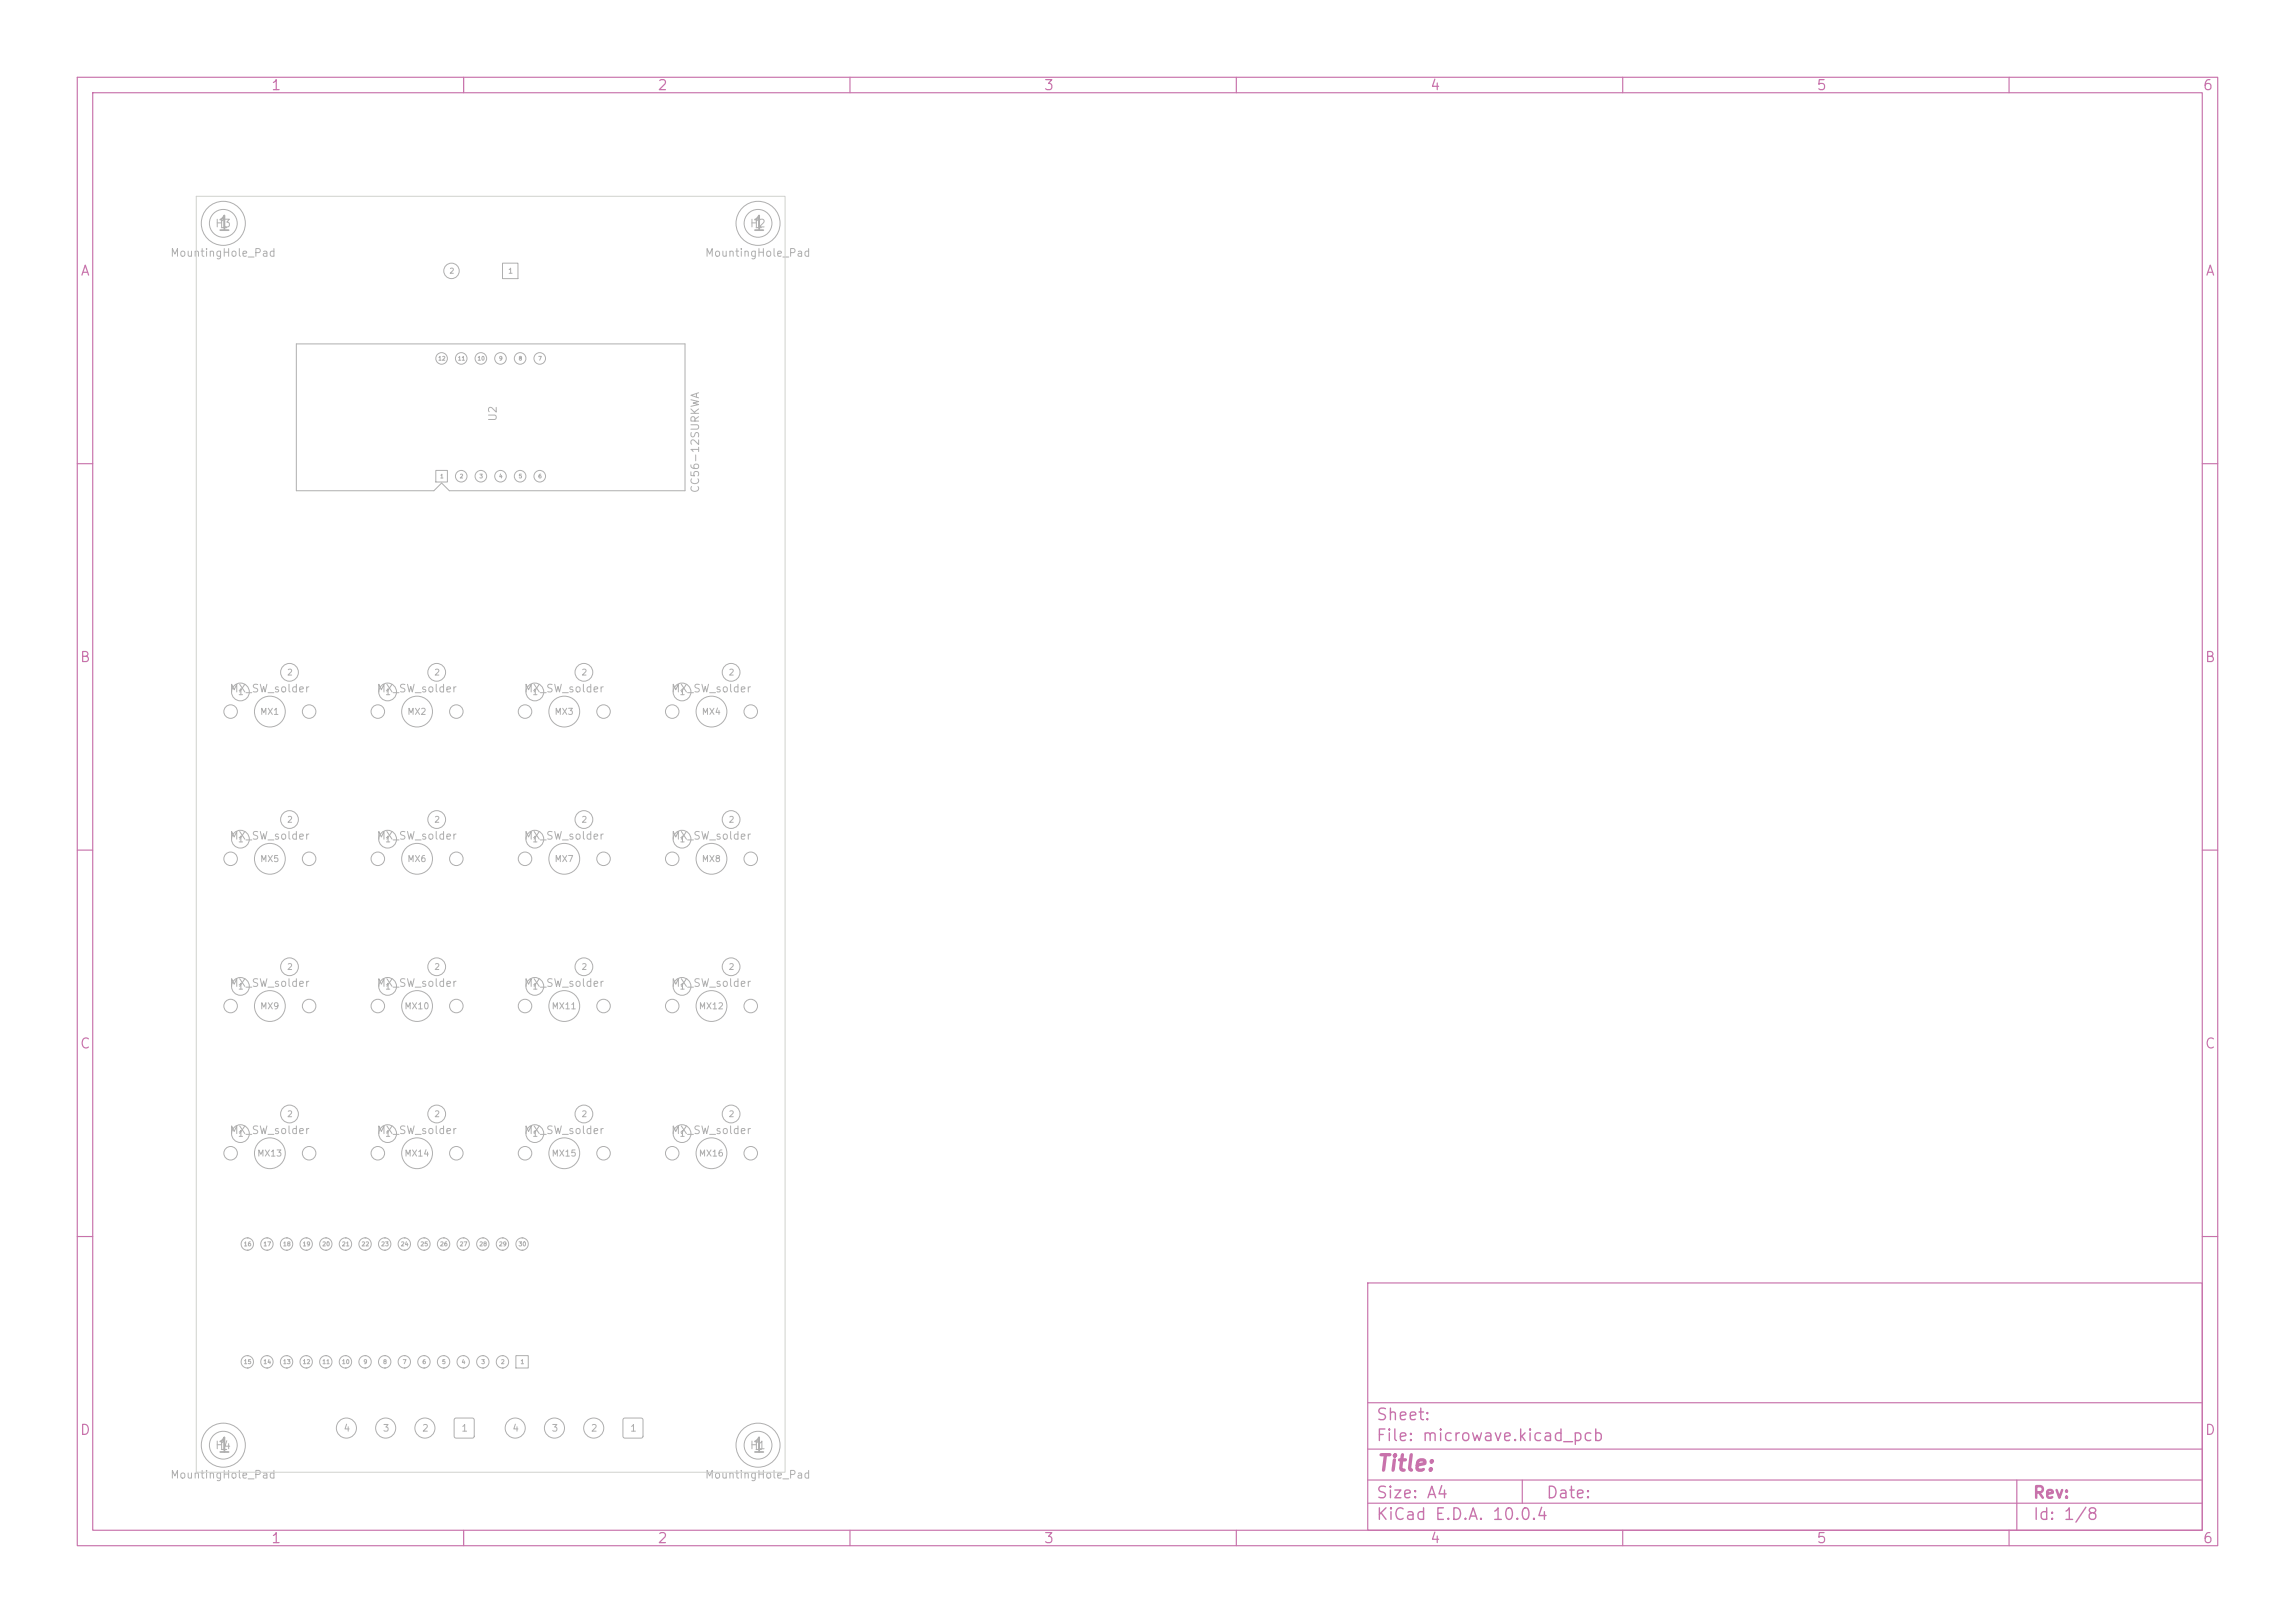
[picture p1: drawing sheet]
<svg xmlns="http://www.w3.org/2000/svg" width="297mm" height="210mm" viewBox="0 0 297 210" stroke-linecap="round" stroke-linejoin="round" font-family="sans-serif">
<defs><g id="words">
<text font-size="2" fill="#c872ab" x="178" y="190.8">Title:</text>
<g font-size="1.9" fill="#afafaf">
<text x="27.9" y="30.4">1</text>
<text x="97.1" y="30.4">1</text>
<text x="27.9" y="188.5">1</text>
<text x="97.1" y="188.5">1</text>
</g>
<g font-size="1.5" fill="#c872ab">
<text x="178" y="184.2">Sheet:</text>
<text x="178" y="186.9">File: microwave.kicad_pcb</text>
<text x="178" y="197.1">KiCad E.D.A. 10.0.4</text>
<text x="178" y="194.3">Size: A4</text>
<text x="200" y="194.3">Date:</text>
<text x="263" y="194.3">Rev:</text>
<text x="263" y="197.1">Id: 1/8</text>
</g>
<g font-size="1.3" fill="#c872ab">
<text x="35" y="12">1</text>
<text x="85" y="12">2</text>
<text x="135" y="12">3</text>
<text x="185" y="12">4</text>
<text x="235" y="12">5</text>
<text x="285" y="12">6</text>
<text x="10.3" y="36">A</text>
<text x="285.4" y="36">A</text>
<text x="10.3" y="86">B</text>
<text x="285.3" y="86">B</text>
<text x="10.3" y="136">C</text>
<text x="285.3" y="136">C</text>
<text x="10.3" y="186">D</text>
<text x="285.3" y="186">D</text>
<text x="35" y="200">1</text>
<text x="85" y="200">2</text>
<text x="135" y="200">3</text>
<text x="185" y="200">4</text>
<text x="235" y="200">5</text>
<text x="285" y="200">6</text>
</g>
<g font-size="1.2" fill="#afafaf">
<text x="28.3" y="29.8">1</text>
<text x="97.5" y="29.8">1</text>
<text x="28.3" y="187.9">1</text>
<text x="97.5" y="187.9">1</text>
</g>
<g font-size="1" fill="#afafaf">
<text x="27.8" y="29.7">H3</text>
<text x="97" y="29.7">H2</text>
<text x="22" y="33.5">MountingHole_Pad</text>
<text x="91.2" y="33.5">MountingHole_Pad</text>
<text x="64.5" y="54.6" transform="rotate(-90 64.5 54.6)">U2</text>
<text x="90.7" y="63.9" transform="rotate(-90 90.7 63.9)">CC56-12SURKWA</text>
<text x="29.6" y="89.8">MX_SW_solder</text>
<text x="48.7" y="89.8">MX_SW_solder</text>
<text x="67.7" y="89.8">MX_SW_solder</text>
<text x="86.8" y="89.8">MX_SW_solder</text>
<text x="29.6" y="108.9">MX_SW_solder</text>
<text x="48.7" y="108.9">MX_SW_solder</text>
<text x="67.7" y="108.9">MX_SW_solder</text>
<text x="86.8" y="108.9">MX_SW_solder</text>
<text x="29.6" y="127.9">MX_SW_solder</text>
<text x="48.7" y="127.9">MX_SW_solder</text>
<text x="67.7" y="127.9">MX_SW_solder</text>
<text x="86.8" y="127.9">MX_SW_solder</text>
<text x="29.6" y="147">MX_SW_solder</text>
<text x="48.7" y="147">MX_SW_solder</text>
<text x="67.7" y="147">MX_SW_solder</text>
<text x="86.8" y="147">MX_SW_solder</text>
<text x="22" y="191.6">MountingHole_Pad</text>
<text x="27.8" y="187.8">H4</text>
<text x="91.2" y="191.6">MountingHole_Pad</text>
<text x="97" y="187.8">H1</text>
</g>
<g font-size=".9" fill="#afafaf">
<text x="44.4" y="185.4">4</text>
<text x="49.5" y="185.4">3</text>
<text x="54.6" y="185.4">2</text>
<text x="59.6" y="185.4">1</text>
<text x="66.2" y="185.4">4</text>
<text x="71.3" y="185.4">3</text>
<text x="76.4" y="185.4">2</text>
<text x="81.5" y="185.4">1</text>
</g>
<g font-size=".8" fill="#afafaf">
<text x="37.1" y="87.6">2</text>
<text x="56.1" y="87.6">2</text>
<text x="75.2" y="87.6">2</text>
<text x="94.2" y="87.6">2</text>
<text x="30.7" y="90.1">1</text>
<text x="33.6" y="92.7">MX1</text>
<text x="49.8" y="90.1">1</text>
<text x="52.7" y="92.7">MX2</text>
<text x="68.8" y="90.1">1</text>
<text x="71.7" y="92.7">MX3</text>
<text x="87.9" y="90.1">1</text>
<text x="90.8" y="92.7">MX4</text>
<text x="37.1" y="106.6">2</text>
<text x="56.1" y="106.6">2</text>
<text x="75.2" y="106.6">2</text>
<text x="94.2" y="106.6">2</text>
<text x="30.7" y="109.2">1</text>
<text x="33.6" y="111.7">MX5</text>
<text x="49.8" y="109.2">1</text>
<text x="52.7" y="111.7">MX6</text>
<text x="68.8" y="109.2">1</text>
<text x="71.7" y="111.7">MX7</text>
<text x="87.9" y="109.2">1</text>
<text x="90.8" y="111.7">MX8</text>
<text x="37.1" y="125.7">2</text>
<text x="56.1" y="125.7">2</text>
<text x="75.2" y="125.7">2</text>
<text x="94.2" y="125.7">2</text>
<text x="30.7" y="128.2">1</text>
<text x="33.6" y="130.8">MX9</text>
<text x="49.8" y="128.2">1</text>
<text x="52.3" y="130.8">MX10</text>
<text x="68.8" y="128.2">1</text>
<text x="71.3" y="130.8">MX11</text>
<text x="87.9" y="128.2">1</text>
<text x="90.4" y="130.8">MX12</text>
<text x="30.7" y="147.3">1</text>
<text x="33.2" y="149.8">MX13</text>
<text x="37.1" y="144.7">2</text>
<text x="49.8" y="147.3">1</text>
<text x="52.3" y="149.8">MX14</text>
<text x="56.1" y="144.7">2</text>
<text x="68.8" y="147.3">1</text>
<text x="71.3" y="149.8">MX15</text>
<text x="75.2" y="144.7">2</text>
<text x="87.9" y="147.3">1</text>
<text x="90.4" y="149.8">MX16</text>
<text x="94.2" y="144.7">2</text>
</g>
<g font-size=".7" fill="#afafaf">
<text x="58.1" y="35.6">2</text>
<text x="65.7" y="35.6">1</text>
</g>
<g font-size=".5" fill="#afafaf">
<text x="56.7" y="46.8">12</text>
<text x="59.2" y="46.8">11</text>
<text x="61.7" y="46.8">10</text>
<text x="64.5" y="46.8">9</text>
<text x="67.1" y="46.8">8</text>
<text x="69.6" y="46.8">7</text>
<text x="56.9" y="62">1</text>
<text x="59.4" y="62">2</text>
<text x="62" y="62">3</text>
<text x="64.5" y="62">4</text>
<text x="67.1" y="62">5</text>
<text x="69.6" y="62">6</text>
<text x="31.5" y="161.4">16</text>
<text x="34" y="161.4">17</text>
<text x="36.6" y="161.4">18</text>
<text x="39.1" y="161.4">19</text>
<text x="41.6" y="161.4">20</text>
<text x="44.2" y="161.4">21</text>
<text x="46.7" y="161.4">22</text>
<text x="49.3" y="161.4">23</text>
<text x="51.8" y="161.4">24</text>
<text x="54.3" y="161.4">25</text>
<text x="56.9" y="161.4">26</text>
<text x="59.4" y="161.4">27</text>
<text x="62" y="161.4">28</text>
<text x="64.5" y="161.4">29</text>
<text x="67" y="161.4">30</text>
<text x="31.5" y="176.6">15</text>
<text x="34" y="176.6">14</text>
<text x="36.6" y="176.6">13</text>
<text x="39.1" y="176.6">12</text>
<text x="41.6" y="176.6">11</text>
<text x="44.2" y="176.6">10</text>
<text x="47" y="176.6">9</text>
<text x="49.5" y="176.6">8</text>
<text x="52.1" y="176.6">7</text>
<text x="54.6" y="176.6">6</text>
<text x="57.1" y="176.6">5</text>
<text x="59.7" y="176.6">4</text>
<text x="62.2" y="176.6">3</text>
<text x="64.8" y="176.6">2</text>
<text x="67.3" y="176.6">1</text>
</g>
</g></defs>
<g fill="none" stroke="#c872ab" stroke-width=".15">
<path d="M10 10h277v190h-277zM12 12h273v186h-273zM60 10v2M110 10v2M160 10v2M210 10v2M260 10v2M10 60h2M285 60h2M10 110h2M285 110h2M10 160h2"/>
<path d="M177 166h108v32h-108zM285 160h2M60 198v2M110 198v2M160 198v2M177 194.5h108M177 191.5h108M177 187.5h108M177 181.5h108M197 191.5v3M210 198v2M260 198v2"/>
<path d="M261 191.5v6.5"/>
</g>
<g fill="none" stroke="#afafaf" stroke-width=".13">
<path d="M65 34.1h2v2h-2zM38.3 44.5h50.3v19h-30.5l-1-1-1 1h-17.8zM56.4 60.9h1.5v1.5h-1.5zM32 177h.1M32 175.4a.8 .8 0 0 1 .8 .8 .8 .8 0 0 1-.8 .8M32 175.4h.1M32 175.4a.8 .8 0 0 0-.8 .8 .8 .8 0 0 0 .8 .8M32 161.8h.1M32 160.2a.8 .8 0 0 1 .8 .8 .8 .8 0 0 1-.8 .8M32 160.2h.1M32 160.2a.8 .8 0 0 0-.8 .8 .8 .8 0 0 0 .8 .8M34.5 177h.1"/>
<path d="M34.5 175.4a.8 .8 0 0 1 .8 .8 .8 .8 0 0 1-.8 .8M34.5 175.4h.1M34.5 175.4a.8 .8 0 0 0-.8 .8 .8 .8 0 0 0 .8 .8M34.5 161.8h.1M34.5 160.2a.8 .8 0 0 1 .8 .8 .8 .8 0 0 1-.8 .8M34.5 160.2h.1M34.5 160.2a.8 .8 0 0 0-.8 .8 .8 .8 0 0 0 .8 .8M37.1 177h.1M37.1 175.4a.8 .8 0 0 1 .8 .8 .8 .8 0 0 1-.8 .8M37.1 175.4h.1M37.1 175.4a.8 .8 0 0 0-.8 .8 .8 .8 0 0 0 .8 .8M37.1 161.8h.1"/>
<path d="M37.1 160.2a.8 .8 0 0 1 .8 .8 .8 .8 0 0 1-.8 .8M37.1 160.2h.1M37.1 160.2a.8 .8 0 0 0-.8 .8 .8 .8 0 0 0 .8 .8M39.6 177h.1M39.6 175.4a.8 .8 0 0 1 .8 .8 .8 .8 0 0 1-.8 .8M39.6 175.4h.1M39.6 175.4a.8 .8 0 0 0-.8 .8 .8 .8 0 0 0 .8 .8M39.6 161.8h.1M39.6 160.2a.8 .8 0 0 1 .8 .8 .8 .8 0 0 1-.8 .8M39.6 160.2h.1M39.6 160.2a.8 .8 0 0 0-.8 .8 .8 .8 0 0 0 .8 .8M42.2 177h.1"/>
<path d="M42.2 175.4a.8 .8 0 0 1 .8 .8 .8 .8 0 0 1-.8 .8M42.2 175.4h.1M42.2 175.4a.8 .8 0 0 0-.8 .8 .8 .8 0 0 0 .8 .8M42.2 161.8h.1M42.2 160.2a.8 .8 0 0 1 .8 .8 .8 .8 0 0 1-.8 .8M42.2 160.2h.1M42.2 160.2a.8 .8 0 0 0-.8 .8 .8 .8 0 0 0 .8 .8M44.7 177h.1M44.7 175.4a.8 .8 0 0 1 .8 .8 .8 .8 0 0 1-.8 .8M44.7 175.4h.1M44.7 175.4a.8 .8 0 0 0-.8 .8 .8 .8 0 0 0 .8 .8M44.7 161.8h.1"/>
<path d="M44.7 160.2a.8 .8 0 0 1 .8 .8 .8 .8 0 0 1-.8 .8M44.7 160.2h.1M44.7 160.2a.8 .8 0 0 0-.8 .8 .8 .8 0 0 0 .8 .8M47.2 177h.1M47.2 175.4a.8 .8 0 0 1 .8 .8 .8 .8 0 0 1-.8 .8M47.2 175.4h.1M47.2 175.4a.8 .8 0 0 0-.8 .8 .8 .8 0 0 0 .8 .8M47.2 161.8h.1M47.2 160.2a.8 .8 0 0 1 .8 .8 .8 .8 0 0 1-.8 .8M47.2 160.2h.1M47.2 160.2a.8 .8 0 0 0-.8 .8 .8 .8 0 0 0 .8 .8M49.8 177h.1"/>
<path d="M49.8 175.4a.8 .8 0 0 1 .8 .8 .8 .8 0 0 1-.8 .8M49.8 175.4h.1M49.8 175.4a.8 .8 0 0 0-.8 .8 .8 .8 0 0 0 .8 .8M49.8 161.8h.1M49.8 160.2a.8 .8 0 0 1 .8 .8 .8 .8 0 0 1-.8 .8M49.8 160.2h.1M49.8 160.2a.8 .8 0 0 0-.8 .8 .8 .8 0 0 0 .8 .8M52.3 177h.1M52.3 175.4a.8 .8 0 0 1 .8 .8 .8 .8 0 0 1-.8 .8M52.3 175.4h.1M52.3 175.4a.8 .8 0 0 0-.8 .8 .8 .8 0 0 0 .8 .8M52.3 161.8h.1"/>
<path d="M52.3 160.2a.8 .8 0 0 1 .8 .8 .8 .8 0 0 1-.8 .8M52.3 160.2h.1M52.3 160.2a.8 .8 0 0 0-.8 .8 .8 .8 0 0 0 .8 .8M54.9 177h.1M54.9 175.4a.8 .8 0 0 1 .8 .8 .8 .8 0 0 1-.8 .8M54.9 175.4h.1M54.9 175.4a.8 .8 0 0 0-.8 .8 .8 .8 0 0 0 .8 .8M54.9 161.8h.1M54.9 160.2a.8 .8 0 0 1 .8 .8 .8 .8 0 0 1-.8 .8M54.9 160.2h.1M54.9 160.2a.8 .8 0 0 0-.8 .8 .8 .8 0 0 0 .8 .8M57.4 177h.1"/>
<path d="M57.4 175.4a.8 .8 0 0 1 .8 .8 .8 .8 0 0 1-.8 .8M57.4 175.4h.1M57.4 175.4a.8 .8 0 0 0-.8 .8 .8 .8 0 0 0 .8 .8M57.4 161.8h.1M57.4 160.2a.8 .8 0 0 1 .8 .8 .8 .8 0 0 1-.8 .8M57.4 160.2h.1M57.4 160.2a.8 .8 0 0 0-.8 .8 .8 .8 0 0 0 .8 .8M59.9 177h.1M59.9 175.4a.8 .8 0 0 1 .8 .8 .8 .8 0 0 1-.8 .8M59.9 175.4h.1M59.9 175.4a.8 .8 0 0 0-.8 .8 .8 .8 0 0 0 .8 .8M59.9 161.8h.1"/>
<path d="M59.9 160.2a.8 .8 0 0 1 .8 .8 .8 .8 0 0 1-.8 .8M59.9 160.2h.1M59.9 160.2a.8 .8 0 0 0-.8 .8 .8 .8 0 0 0 .8 .8M62.5 177h.1M62.5 175.4a.8 .8 0 0 1 .8 .8 .8 .8 0 0 1-.8 .8M62.5 175.4h.1M62.5 175.4a.8 .8 0 0 0-.8 .8 .8 .8 0 0 0 .8 .8M62.5 161.8h.1M62.5 160.2a.8 .8 0 0 1 .8 .8 .8 .8 0 0 1-.8 .8M62.5 160.2h.1M62.5 160.2a.8 .8 0 0 0-.8 .8 .8 .8 0 0 0 .8 .8M65 177h.1"/>
<path d="M65 175.4a.8 .8 0 0 1 .8 .8 .8 .8 0 0 1-.8 .8M65 175.4h.1M65 175.4a.8 .8 0 0 0-.8 .8 .8 .8 0 0 0 .8 .8M65 161.8h.1M65 160.2a.8 .8 0 0 1 .8 .8 .8 .8 0 0 1-.8 .8M65 160.2h.1M65 160.2a.8 .8 0 0 0-.8 .8 .8 .8 0 0 0 .8 .8M66.8 175.4h1.6v1.6h-1.6zM67.6 161.8h.1M67.6 160.2a.8 .8 0 0 1 .8 .8 .8 .8 0 0 1-.8 .8M67.6 160.2h.1M67.6 160.2a.8 .8 0 0 0-.8 .8 .8 .8 0 0 0 .8 .8"/>
<path d="M58.8 183.6l.2-.1h2.1l.2 .1 .1 .1v2.1l-.1 .2-.2 .1h-2.1l-.2-.1v-.2v-2.1zM80.7 183.6l.2-.1h2.1l.1 .1 .1 .1v2.1l-.1 .2-.1 .1h-2.1l-.2-.1-.1-.2v-2.1z"/>
<circle cx="28.9" cy="28.9" r="2.85"/>
<circle cx="28.9" cy="28.9" r="1.8"/>
<circle cx="58.4" cy="35.1" r="1"/>
<circle cx="98.1" cy="28.9" r="2.85"/>
<circle cx="98.1" cy="28.9" r="1.8"/>
<circle cx="57.1" cy="46.4" r=".75"/>
<circle cx="59.7" cy="46.4" r=".75"/>
<circle cx="62.2" cy="46.4" r=".75"/>
<circle cx="64.8" cy="46.4" r=".75"/>
<circle cx="67.3" cy="46.4" r=".75"/>
<circle cx="69.8" cy="46.4" r=".75"/>
<circle cx="59.7" cy="61.6" r=".75"/>
<circle cx="62.2" cy="61.6" r=".75"/>
<circle cx="64.8" cy="61.6" r=".75"/>
<circle cx="67.3" cy="61.6" r=".75"/>
<circle cx="69.8" cy="61.6" r=".75"/>
<circle cx="29.8" cy="92.1" r=".87"/>
<circle cx="31.1" cy="89.5" r="1.15"/>
<circle cx="34.9" cy="92.1" r="1.99"/>
<circle cx="37.5" cy="87" r="1.15"/>
<circle cx="40" cy="92.1" r=".87"/>
<circle cx="48.9" cy="92.1" r=".87"/>
<circle cx="50.2" cy="89.5" r="1.15"/>
<circle cx="54" cy="92.1" r="1.99"/>
<circle cx="56.5" cy="87" r="1.15"/>
<circle cx="59.1" cy="92.1" r=".87"/>
<circle cx="67.9" cy="92.1" r=".87"/>
<circle cx="69.2" cy="89.5" r="1.15"/>
<circle cx="73" cy="92.1" r="1.99"/>
<circle cx="75.6" cy="87" r="1.15"/>
<circle cx="78.1" cy="92.1" r=".87"/>
<circle cx="87" cy="92.1" r=".87"/>
<circle cx="88.3" cy="89.5" r="1.15"/>
<circle cx="92.1" cy="92.1" r="1.99"/>
<circle cx="94.6" cy="87" r="1.15"/>
<circle cx="97.2" cy="92.1" r=".87"/>
<circle cx="29.8" cy="111.1" r=".87"/>
<circle cx="31.1" cy="108.6" r="1.15"/>
<circle cx="34.9" cy="111.1" r="1.99"/>
<circle cx="37.5" cy="106" r="1.15"/>
<circle cx="40" cy="111.1" r=".87"/>
<circle cx="48.9" cy="111.1" r=".87"/>
<circle cx="50.2" cy="108.6" r="1.15"/>
<circle cx="54" cy="111.1" r="1.99"/>
<circle cx="56.5" cy="106" r="1.15"/>
<circle cx="59.1" cy="111.1" r=".87"/>
<circle cx="67.9" cy="111.1" r=".87"/>
<circle cx="69.2" cy="108.6" r="1.15"/>
<circle cx="73" cy="111.1" r="1.99"/>
<circle cx="75.6" cy="106" r="1.15"/>
<circle cx="78.1" cy="111.1" r=".87"/>
<circle cx="87" cy="111.1" r=".87"/>
<circle cx="88.3" cy="108.6" r="1.15"/>
<circle cx="92.1" cy="111.1" r="1.99"/>
<circle cx="94.6" cy="106" r="1.15"/>
<circle cx="97.2" cy="111.1" r=".87"/>
<circle cx="29.8" cy="130.2" r=".87"/>
<circle cx="31.1" cy="127.6" r="1.15"/>
<circle cx="34.9" cy="130.2" r="1.99"/>
<circle cx="37.5" cy="125.1" r="1.15"/>
<circle cx="40" cy="130.2" r=".87"/>
<circle cx="48.9" cy="130.2" r=".87"/>
<circle cx="50.2" cy="127.6" r="1.15"/>
<circle cx="54" cy="130.2" r="1.99"/>
<circle cx="56.5" cy="125.1" r="1.15"/>
<circle cx="59.1" cy="130.2" r=".87"/>
<circle cx="67.9" cy="130.2" r=".87"/>
<circle cx="69.2" cy="127.6" r="1.15"/>
<circle cx="73" cy="130.2" r="1.99"/>
<circle cx="75.6" cy="125.1" r="1.15"/>
<circle cx="78.1" cy="130.2" r=".87"/>
<circle cx="87" cy="130.2" r=".87"/>
<circle cx="88.3" cy="127.6" r="1.15"/>
<circle cx="92.1" cy="130.2" r="1.99"/>
<circle cx="94.6" cy="125.1" r="1.15"/>
<circle cx="97.2" cy="130.2" r=".87"/>
<circle cx="29.8" cy="149.2" r=".87"/>
<circle cx="31.1" cy="146.7" r="1.15"/>
<circle cx="34.9" cy="149.2" r="1.99"/>
<circle cx="37.5" cy="144.1" r="1.15"/>
<circle cx="40" cy="149.2" r=".87"/>
<circle cx="48.9" cy="149.2" r=".87"/>
<circle cx="50.2" cy="146.7" r="1.15"/>
<circle cx="54" cy="149.2" r="1.99"/>
<circle cx="56.5" cy="144.1" r="1.15"/>
<circle cx="59.1" cy="149.2" r=".87"/>
<circle cx="67.9" cy="149.2" r=".87"/>
<circle cx="69.2" cy="146.7" r="1.15"/>
<circle cx="73" cy="149.2" r="1.99"/>
<circle cx="75.6" cy="144.1" r="1.15"/>
<circle cx="78.1" cy="149.2" r=".87"/>
<circle cx="87" cy="149.2" r=".87"/>
<circle cx="88.3" cy="146.7" r="1.15"/>
<circle cx="92.1" cy="149.2" r="1.99"/>
<circle cx="94.6" cy="144.1" r="1.15"/>
<circle cx="97.2" cy="149.2" r=".87"/>
<circle cx="28.9" cy="187" r="2.85"/>
<circle cx="28.9" cy="187" r="1.8"/>
<circle cx="44.8" cy="184.8" r="1.3"/>
<circle cx="49.9" cy="184.8" r="1.3"/>
<circle cx="55" cy="184.8" r="1.3"/>
<circle cx="66.7" cy="184.8" r="1.3"/>
<circle cx="71.8" cy="184.8" r="1.3"/>
<circle cx="76.8" cy="184.8" r="1.3"/>
<circle cx="98.1" cy="187" r="2.85"/>
<circle cx="98.1" cy="187" r="1.8"/>
</g>
<path d="M25.4 25.4h76.2v165.1h-76.2z" fill="none" stroke="#d0d2cd" stroke-width=".13"/>
<use href="#words"/>
</svg>
